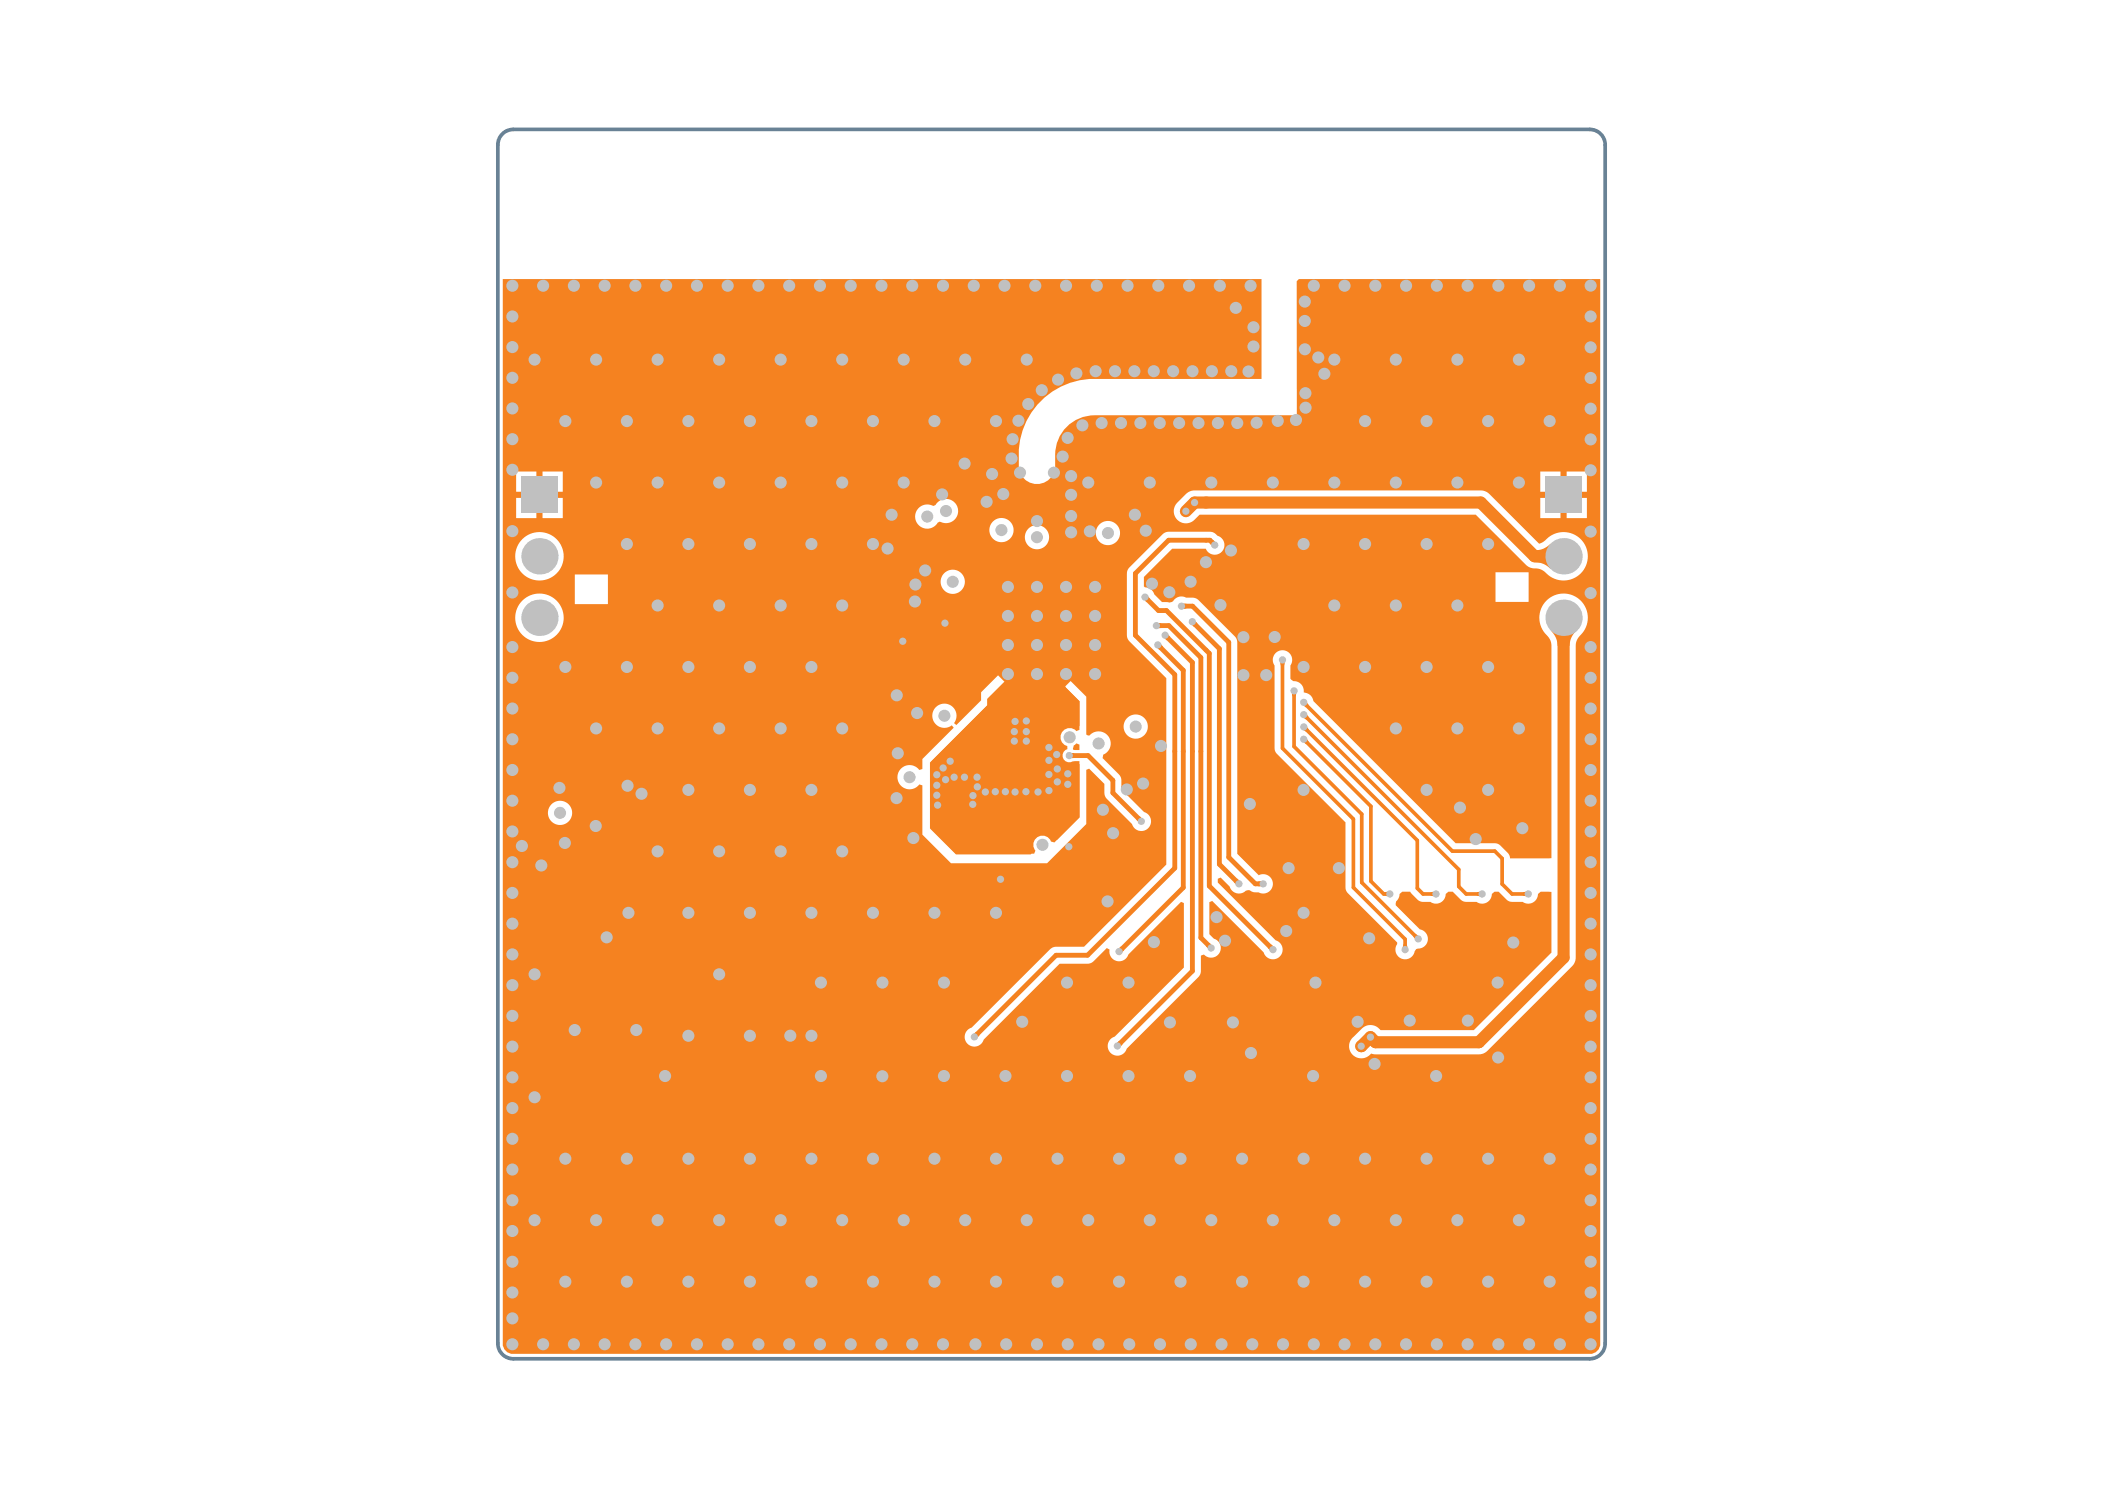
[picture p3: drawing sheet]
<svg xmlns="http://www.w3.org/2000/svg" width="297mm" height="210mm" viewBox="0 0 297 210" stroke-linecap="round" stroke-linejoin="round" font-family="sans-serif">
<path d="M72.4 18.3h151.9" fill="none" stroke="#698295" stroke-width=".51"/>
<path d="M72.4 18.3a2.18 2.18 0 0 0-2.1 2.1v169.1a2.17 2.17 0 0 0 2.1 2.2h151.9a2.17 2.17 0 0 0 2.2-2.2v-169.1a2.17 2.17 0 0 0-2.2-2.1" fill="none" stroke="#698295" stroke-width=".52"/>
<g fill="#f58220">
<path d="M151.5 105.1l.4-.2 .4 .1v.8h-.8l-.1-.1z"/>
<path d="M139.4 98.6l2.5-2.5h7.6l2.8 2.8v4.1l-.4 .1a1.29 1.29 0 0 0-2.1 .2 1.29 1.29 0 0 0 .8 1.9v.5a.96 .96 0 0 0-.6 1.3 .96 .96 0 0 0 1.4 .4h.9v7.9l-3.5 3.5-.5-.1a1.29 1.29 0 0 0-1.9-.7 1.29 1.29 0 0 0-.3 2l-.2 .4h-11l-3.5-3.5v-9.5l8-7.9z"/>
<path d="M161.6 84.7l.5-.5 .2 .3-.5 .5z"/>
<path d="M160.3 115.6l.5-.5 .3 .2-.6 .6z"/>
<path d="M151.3 106.2h.3v.7h-.3z"/>
<path d="M157.7 147l.2-.2 .5 .5-.2 .2z"/>
<path d="M157.9 133.7l.3-.2 .4 .5-.2 .2z"/>
<path d="M214.9 125.8h.4v.7l-.4-.1z"/>
<path d="M184 104.8l.5-.5 .2 .3-.4 .4z"/>
<path d="M184 103.1l.5-.5 .2 .3-.4 .4z"/>
<path d="M184 99.6l.5-.5 .2 .4-.4 .3z"/>
<path d="M182.2 97.8h.8l-.1 .4h-.6z"/>
<path d="M170.7 133l.2 .2-.5 .5-.2-.2z"/>
<path d="M184 101.3l.5-.5 .2 .4-.4 .3z"/>
<path d="M201.9 125.8h.4v.7l-.4-.1z"/>
<path d="M208.4 125.8h.4v.7l-.4-.1z"/>
<path d="M195.4 125.8h.4v.7l-.4-.1z"/>
<path d="M198 133.2h.5l.1 .4h-.7z"/>
<path d="M199.4 132.1l.4-.4 .3 .2-.5 .5z"/>
<path d="M164.4 90.1l.5-.5 .2 .2-.4 .5z"/>
<path d="M163.4 91.5l.5-.5 .2 .2-.5 .5z"/>
<path d="M163.5 87.9h.4v.7h-.4z"/>
<path d="M180.6 93.5h.7l-.1 .3h-.5z"/>
<path d="M174.1 124.4l.5-.5 .2 .3-.5 .5z"/>
<path d="M177.6 124.3h.3v.7h-.3z"/>
<path d="M178.9 133.7l.5-.5 .2 .2-.5 .6z"/>
<path d="M137.5 145.8l.2-.3 .5 .5-.2 .3z"/>
<path d="M168.3 88.2l.5-.5 .2 .2-.5 .5z"/>
<path d="M167.1 85.1l.3 .1v.6l-.3 .1z"/>
<path d="M170.7 76.6l.5-.4 .2 .2-.5 .5z"/>
<path d="M218.8 89h3.6a2.89 2.89 0 0 0-.9 2.1h-1.7a2.89 2.89 0 0 0-1-2.1z"/>
<path d="M216.7 77.6a2.87 2.87 0 0 0 2.1-.9v3.6a2.88 2.88 0 0 0-2.1-1z"/>
<path d="M70.9 39.4h107.1v14.1h-24.3a10.7 10.7 0 0 0-9.9 9.9v2.6a2.59 2.59 0 0 0 2.5 2.3 2.59 2.59 0 0 0 2.6-2.3 7.5 7.5 0 0 1 1.3-5.4 5.5 5.5 0 0 1 4.2-2h28.6v-18.9l.3-.3h42.5v150.1a1.43 1.43 0 0 1-1.2 1.5h-152.5a1.43 1.43 0 0 1-1.2-1.5zM76.6 66.5v2.9h2.8v-2.9zM72.8 66.5v2.9h2.9v-2.9zM221.1 66.5v2.9h2.8v-2.9zM217.3 66.5v2.9h2.9v-2.9zM129.6 71.7a1.71 1.71 0 0 0 .2 2.5 1.71 1.71 0 0 0 2.5-.5l.3-.1a1.72 1.72 0 0 0 2.4-.6 1.72 1.72 0 0 0-.6-2.4 1.72 1.72 0 0 0-2.4 .6l-.3 .2a1.8 1.8 0 0 0-2.1 .3zM76.6 70.2v2.9h2.8v-2.9zM72.8 70.2v2.9h2.9v-2.9zM221.1 70.2v2.9h2.8v-2.9zM217.3 70.2v2.9h2.9v-2.9zM139.6 74.8a1.71 1.71 0 0 0 3.4 0 1.71 1.71 0 0 0-3.4 0zM154.6 75.2a1.75 1.75 0 0 0 3.5 0 1.75 1.75 0 0 0-3.5 0zM144.6 75.8a1.71 1.71 0 0 0 3.4 0 1.71 1.71 0 0 0-3.4 0zM159.4 80l-.3 .5-.1 .4 .1 9.1 .3 .5 5.2 5.2v26.3l-11.6 11.6h-4l-.7 .2-11.2 11.1a1.39 1.39 0 0 0-.6 2.4 1.39 1.39 0 0 0 2.4-.7l10.6-10.7h4.3l.5-.3 1.9-1.9 .4 .3a1.39 1.39 0 0 0 1 1.6 1.39 1.39 0 0 0 1.7-1l7.4-7.4 .4 .2v9.1l-9.8 9.7a1.39 1.39 0 0 0-.6 2.3 1.39 1.39 0 0 0 2.3-.6l10.2-10.2 .2-.5 .1-2.4 .4-.2a1.38 1.38 0 0 0 2.2-.2 1.38 1.38 0 0 0-.9-2l-.5-.6v-4.5l.4-.2 7.2 7.2a1.39 1.39 0 0 0 2.3 .6 1.39 1.39 0 0 0-.6-2.3l-8.2-8.1v-.5l.4-.2 1.3 1.2a1.39 1.39 0 0 0 2.3 .6h.5a1.82 1.82 0 0 0 1.3 .3 1.37 1.37 0 0 0 2-1.2 1.37 1.37 0 0 0-2-1.2l-3-3.1v-30l-.4-.6-5.4-5.4a2.4 2.4 0 0 0-1.4-.1 1.39 1.39 0 0 0-1.9 .5l-.5 .2-1-.1-1.1-1a1.42 1.42 0 0 0-1.3-1l-.2-.2v-1.3l4-4h4.8a1.38 1.38 0 0 0 2.3 .4 1.38 1.38 0 0 0-.7-2.3l-.5-.4-.6-.1-6.2 .1-.4 .3zM72.7 78.5a3.4 3.4 0 0 0 6.8 0 3.4 3.4 0 0 0-6.8 0zM166.1 70.9a1.71 1.71 0 0 0 0 2.4 1.71 1.71 0 0 0 2.5 0l.7-.7h38.9l7.1 7.1a2.66 2.66 0 0 0 1.9 .5l.6 .3a3.6 3.6 0 0 0 5 .6 3.4 3.4 0 0 0 .2-5.1 3.4 3.4 0 0 0-5.1 .3l-.7 .4-7-7-.6-.4-.4-.1h-40.6l-.7 .1-.4 .2zM132.7 82.1a1.75 1.75 0 0 0 3.5 0 1.75 1.75 0 0 0-3.5 0zM211 80.7v4.2h4.7v-4.2zM81.1 81v4.2h4.7v-4.2zM72.7 87.1a3.4 3.4 0 0 0 6.8 0 3.4 3.4 0 0 0-6.8 0zM132.1 99.8a1.71 1.71 0 0 0-.1 2.3 1.71 1.71 0 0 0 2.3 .2l.3 .4-4.4 4.4v1.4l-.5 .1a1.71 1.71 0 0 0-2.5-.2 1.71 1.71 0 0 0 0 2.5 1.71 1.71 0 0 0 2.5-.2l.5 .1v6.9l4 4.1h13.6l5.5-5.6v-7.6l.4-.2 2.1 2.2 .1 1.4 .2 .6 3.6 3.6a1.39 1.39 0 0 0 2.3 .6 1.39 1.39 0 0 0-.6-2.3l-3.2-3.1v-1.3l-.1-.6-2.5-2.6 .1-.4a1.71 1.71 0 0 0 .7-2.6 1.71 1.71 0 0 0-2.7-.1l-.4-.2v-5.3l-2.2-2.2-.8 .7v.1l2 2v3.5l-.4 .2a1.71 1.71 0 0 0-2.3 .3 1.71 1.71 0 0 0 .1 2.3 .92 .92 0 0 1-.1 1 1.39 1.39 0 0 0 .4 1.5 1.39 1.39 0 0 0 1.6 .1h.7v7.5l-3.2 3.2-.5-.1a1.71 1.71 0 0 0-2.3-.7 1.71 1.71 0 0 0-.6 2.4l-.3 .4h-10.5l-3.7-3.6v-9.3l8.1-8.1v-.9l2.5-2.4-1-.9-2.4 2.4v1.1l-3.4 3.5-.4-.3a1.71 1.71 0 0 0-.2-2.3 1.71 1.71 0 0 0-2.3 .1zM158.6 102.5a1.71 1.71 0 0 0 3.4 0 1.71 1.71 0 0 0-3.4 0zM77.3 114.7a1.71 1.71 0 0 0 3.4 0 1.71 1.71 0 0 0-3.4 0zM180 92.1a1.37 1.37 0 0 0-.1 1.8v11.6l.1 .6 9.9 9.9v9.2l.1 .5 7.2 7.3v.2a1.37 1.37 0 0 0 .6 2 1.37 1.37 0 0 0 1.8-1 .96 .96 0 0 1 .9-.5 1.37 1.37 0 0 0 1-1.4 1.37 1.37 0 0 0-1.1-1.2l-3.4-3.4a.97 .97 0 0 1 .3-1l.2-.6 .4-.3h1.1l1.3 1.3 .5 .1h1a1.37 1.37 0 0 0 2.2-1.1l.4-.3h.6l1.4 1.3 .5 .1h1.5a1.37 1.37 0 0 0 2.1-1.1l.4-.3h.6l1.4 1.3 .5 .1h1.5a1.37 1.37 0 0 0 2.1-1.1l.4-.3h1.5v8.6l-10.9 10.9h-13.2a1.76 1.76 0 0 0-2.6-.2l-1.1 1.1a1.73 1.73 0 0 0-.2 2.6 1.73 1.73 0 0 0 2.6-.2l.6 .1h14.6l.6-.1 .6-.4 12.2-12.3 .3-.8v-44a2.36 2.36 0 0 1 .9-1.8 3.4 3.4 0 0 0-.6-4.8 3.4 3.4 0 0 0-4.8 .5 3.4 3.4 0 0 0 .6 4.9 1.94 1.94 0 0 1 .4 1.2v30h-5.8l-.1-.5-.2-.3-1.1-1-.4-.3-5.9-.1-20.1-20a1.43 1.43 0 0 0-1.3-1.2 1.38 1.38 0 0 0-1.5-1.6l-.4-.4v-1.8a1.37 1.37 0 0 0-.2-1.9 1.37 1.37 0 0 0-1.9 .1z"/>
</g>
<path d="M171.4 76.9l-.7-.7h-5.8l-4.7 4.7v8.7l5.6 5.6v27.3l-12.3 12.2h-4.5l-11.5 11.6M161.6 84.2l1.9 1.9h1.1l6 6.1v32.8l9 9M163.2 88.3h1.7l4.6 4.5v39.5l1.4 1.4M163.4 91l3.6 3.6v30.6l-9.1 9M164.4 89.6l3.9 3.8v43.6l-10.6 10.6M166.7 85.5h1.6l5.1 5.1v30.3l3.7 3.8h1.1M168.2 87.7l3.9 3.8v30.4l2.7 2.8M150.9 106.6h2.6l3.5 3.5v1.8l4.1 4" fill="none" stroke="#f58220" stroke-width=".68"/>
<path d="M181 93.1v12.4l10 10v9.7l7.3 7.3v1.5M182.6 97.5v7.8l9.6 9.5v9.7l7.9 7.9M184 99.1l20.9 21h6l1.1 1v3.6l1.4 1.4h2.3M184 102.5l16 16.1v6.7l.8 .8h1.8M184 104.3l9.4 9.4v10.6l1.9 1.8h.8M184 100.8l21.8 21.9v2.4l1.1 1h2.2" fill="none" stroke="#f58220" stroke-width=".52"/>
<path d="M167.3 72.1l1.3-1.2h40.4l7.5 7.6h4.1M220.6 87.1v48l-11.9 11.9h-14.6l-.7-.7-1.3 1.3" fill="none" stroke="#f58220" stroke-width="1.7"/>
<g fill="#c0c0c0">
<circle cx="148.7" cy="66.7" r=".85"/>
<circle cx="146.3" cy="73.5" r=".85"/>
<circle cx="143.9" cy="66.7" r=".85"/>
<circle cx="184.2" cy="57.5" r=".85"/>
<circle cx="186" cy="50.4" r=".85"/>
<circle cx="214.8" cy="116.8" r=".85"/>
<circle cx="176.4" cy="113.4" r=".85"/>
<circle cx="178.7" cy="95.2" r=".85"/>
<circle cx="214.3" cy="50.7" r=".85"/>
<circle cx="218.7" cy="59.4" r=".85"/>
<circle cx="214.3" cy="68.1" r=".85"/>
<circle cx="214.3" cy="102.8" r=".85"/>
<circle cx="218.7" cy="163.5" r=".85"/>
<circle cx="214.3" cy="172.1" r=".85"/>
<circle cx="218.7" cy="180.8" r=".85"/>
<circle cx="205.7" cy="50.7" r=".85"/>
<circle cx="210" cy="59.4" r=".85"/>
<circle cx="205.7" cy="68.1" r=".85"/>
<circle cx="210" cy="76.7" r=".85"/>
<circle cx="205.7" cy="85.4" r=".85"/>
<circle cx="210" cy="94.1" r=".85"/>
<circle cx="205.7" cy="102.8" r=".85"/>
<circle cx="210" cy="111.4" r=".85"/>
<circle cx="210" cy="163.5" r=".85"/>
<circle cx="205.7" cy="172.1" r=".85"/>
<circle cx="210" cy="180.8" r=".85"/>
<circle cx="197" cy="50.7" r=".85"/>
<circle cx="201.3" cy="59.4" r=".85"/>
<circle cx="197" cy="68.1" r=".85"/>
<circle cx="201.3" cy="76.7" r=".85"/>
<circle cx="197" cy="85.4" r=".85"/>
<circle cx="201.3" cy="94.1" r=".85"/>
<circle cx="197" cy="102.8" r=".85"/>
<circle cx="201.3" cy="111.4" r=".85"/>
<circle cx="201.3" cy="163.5" r=".85"/>
<circle cx="197" cy="172.1" r=".85"/>
<circle cx="201.3" cy="180.8" r=".85"/>
<circle cx="188.3" cy="50.7" r=".85"/>
<circle cx="192.6" cy="59.4" r=".85"/>
<circle cx="188.3" cy="68.1" r=".85"/>
<circle cx="192.6" cy="76.7" r=".85"/>
<circle cx="188.3" cy="85.4" r=".85"/>
<circle cx="192.6" cy="94.1" r=".85"/>
<circle cx="192.6" cy="163.5" r=".85"/>
<circle cx="188.3" cy="172.1" r=".85"/>
<circle cx="192.6" cy="180.8" r=".85"/>
<circle cx="179.6" cy="68.1" r=".85"/>
<circle cx="183.9" cy="76.7" r=".85"/>
<circle cx="183.9" cy="94.1" r=".85"/>
<circle cx="183.9" cy="111.4" r=".85"/>
<circle cx="183.9" cy="128.8" r=".85"/>
<circle cx="183.9" cy="163.5" r=".85"/>
<circle cx="179.6" cy="172.1" r=".85"/>
<circle cx="183.9" cy="180.8" r=".85"/>
<circle cx="170.9" cy="68.1" r=".85"/>
<circle cx="175.3" cy="163.5" r=".85"/>
<circle cx="170.9" cy="172.1" r=".85"/>
<circle cx="175.3" cy="180.8" r=".85"/>
<circle cx="162.2" cy="68.1" r=".85"/>
<circle cx="166.6" cy="163.5" r=".85"/>
<circle cx="162.2" cy="172.1" r=".85"/>
<circle cx="166.6" cy="180.8" r=".85"/>
<circle cx="153.6" cy="68.1" r=".85"/>
<circle cx="157.9" cy="163.5" r=".85"/>
<circle cx="153.6" cy="172.1" r=".85"/>
<circle cx="157.9" cy="180.8" r=".85"/>
<circle cx="144.9" cy="50.7" r=".85"/>
<circle cx="149.2" cy="163.5" r=".85"/>
<circle cx="144.9" cy="172.1" r=".85"/>
<circle cx="149.2" cy="180.8" r=".85"/>
<circle cx="136.2" cy="50.7" r=".85"/>
<circle cx="140.5" cy="59.4" r=".85"/>
<circle cx="140.5" cy="128.8" r=".85"/>
<circle cx="140.5" cy="163.5" r=".85"/>
<circle cx="136.2" cy="172.1" r=".85"/>
<circle cx="140.5" cy="180.8" r=".85"/>
<circle cx="127.5" cy="50.7" r=".85"/>
<circle cx="131.9" cy="59.4" r=".85"/>
<circle cx="127.5" cy="68.1" r=".85"/>
<circle cx="131.9" cy="128.8" r=".85"/>
<circle cx="131.9" cy="163.5" r=".85"/>
<circle cx="127.5" cy="172.1" r=".85"/>
<circle cx="131.9" cy="180.8" r=".85"/>
<circle cx="118.8" cy="50.7" r=".85"/>
<circle cx="123.2" cy="59.4" r=".85"/>
<circle cx="118.8" cy="68.1" r=".85"/>
<circle cx="123.2" cy="76.7" r=".85"/>
<circle cx="118.8" cy="85.4" r=".85"/>
<circle cx="118.8" cy="102.8" r=".85"/>
<circle cx="118.8" cy="120.1" r=".85"/>
<circle cx="123.2" cy="128.8" r=".85"/>
<circle cx="123.2" cy="163.5" r=".85"/>
<circle cx="118.8" cy="172.1" r=".85"/>
<circle cx="123.2" cy="180.8" r=".85"/>
<circle cx="110.2" cy="50.7" r=".85"/>
<circle cx="114.5" cy="59.4" r=".85"/>
<circle cx="110.2" cy="68.1" r=".85"/>
<circle cx="114.5" cy="76.7" r=".85"/>
<circle cx="110.2" cy="85.4" r=".85"/>
<circle cx="114.5" cy="94.1" r=".85"/>
<circle cx="110.2" cy="102.8" r=".85"/>
<circle cx="114.5" cy="111.4" r=".85"/>
<circle cx="110.2" cy="120.1" r=".85"/>
<circle cx="114.5" cy="128.8" r=".85"/>
<circle cx="114.5" cy="146.1" r=".85"/>
<circle cx="114.5" cy="163.5" r=".85"/>
<circle cx="110.2" cy="172.1" r=".85"/>
<circle cx="114.5" cy="180.8" r=".85"/>
<circle cx="101.5" cy="50.7" r=".85"/>
<circle cx="105.8" cy="59.4" r=".85"/>
<circle cx="101.5" cy="68.1" r=".85"/>
<circle cx="105.8" cy="76.7" r=".85"/>
<circle cx="101.5" cy="85.4" r=".85"/>
<circle cx="105.8" cy="94.1" r=".85"/>
<circle cx="101.5" cy="102.8" r=".85"/>
<circle cx="105.8" cy="111.4" r=".85"/>
<circle cx="101.5" cy="120.1" r=".85"/>
<circle cx="105.8" cy="128.8" r=".85"/>
<circle cx="101.5" cy="137.4" r=".85"/>
<circle cx="105.8" cy="146.1" r=".85"/>
<circle cx="105.8" cy="163.5" r=".85"/>
<circle cx="101.5" cy="172.1" r=".85"/>
<circle cx="105.8" cy="180.8" r=".85"/>
<circle cx="92.8" cy="50.7" r=".85"/>
<circle cx="97.1" cy="59.4" r=".85"/>
<circle cx="92.8" cy="68.1" r=".85"/>
<circle cx="97.1" cy="76.7" r=".85"/>
<circle cx="92.8" cy="85.4" r=".85"/>
<circle cx="97.1" cy="94.1" r=".85"/>
<circle cx="92.8" cy="102.8" r=".85"/>
<circle cx="97.1" cy="111.4" r=".85"/>
<circle cx="92.8" cy="120.1" r=".85"/>
<circle cx="97.1" cy="128.8" r=".85"/>
<circle cx="97.1" cy="146.1" r=".85"/>
<circle cx="97.1" cy="163.5" r=".85"/>
<circle cx="92.8" cy="172.1" r=".85"/>
<circle cx="97.1" cy="180.8" r=".85"/>
<circle cx="84.1" cy="50.7" r=".85"/>
<circle cx="88.5" cy="59.4" r=".85"/>
<circle cx="84.1" cy="68.1" r=".85"/>
<circle cx="88.5" cy="76.7" r=".85"/>
<circle cx="88.5" cy="94.1" r=".85"/>
<circle cx="84.1" cy="102.8" r=".85"/>
<circle cx="88.5" cy="163.5" r=".85"/>
<circle cx="84.1" cy="172.1" r=".85"/>
<circle cx="88.5" cy="180.8" r=".85"/>
<circle cx="75.4" cy="50.7" r=".85"/>
<circle cx="79.8" cy="59.4" r=".85"/>
<circle cx="79.8" cy="94.1" r=".85"/>
<circle cx="75.4" cy="137.4" r=".85"/>
<circle cx="75.4" cy="154.8" r=".85"/>
<circle cx="79.8" cy="163.5" r=".85"/>
<circle cx="75.4" cy="172.1" r=".85"/>
<circle cx="79.8" cy="180.8" r=".85"/>
<circle cx="172.9" cy="132.7" r=".85"/>
<circle cx="163.8" cy="105.2" r=".85"/>
<circle cx="172.2" cy="85.4" r=".85"/>
<circle cx="165" cy="83.5" r=".85"/>
<circle cx="171.4" cy="76.9" r=".51"/>
<circle cx="166.7" cy="85.5" r=".51"/>
<circle cx="175.5" cy="95.2" r=".85"/>
<circle cx="168.2" cy="87.7" r=".51"/>
<circle cx="175.5" cy="89.9" r=".85"/>
<circle cx="137.5" cy="146.3" r=".51"/>
<circle cx="179.6" cy="134" r=".51"/>
<circle cx="181.5" cy="131.3" r=".85"/>
<circle cx="181.8" cy="122.5" r=".85"/>
<circle cx="193.2" cy="132.4" r=".85"/>
<circle cx="191.6" cy="144.1" r=".85"/>
<circle cx="171.7" cy="129.4" r=".85"/>
<circle cx="174" cy="144.2" r=".85"/>
<circle cx="179.9" cy="89.9" r=".85"/>
<circle cx="178.2" cy="124.7" r=".51"/>
<circle cx="174.8" cy="124.7" r=".51"/>
<circle cx="181" cy="93.1" r=".51"/>
<circle cx="162.6" cy="82.3" r=".85"/>
<circle cx="163.2" cy="88.3" r=".51"/>
<circle cx="163.4" cy="91" r=".51"/>
<circle cx="164.4" cy="89.6" r=".51"/>
<circle cx="154.5" cy="82.8" r=".85"/>
<circle cx="154.5" cy="86.9" r=".85"/>
<circle cx="154.5" cy="91" r=".85"/>
<circle cx="154.5" cy="95.1" r=".85"/>
<circle cx="150.4" cy="82.8" r=".85"/>
<circle cx="150.4" cy="86.9" r=".85"/>
<circle cx="150.4" cy="91" r=".85"/>
<circle cx="150.4" cy="95.1" r=".85"/>
<circle cx="146.3" cy="82.8" r=".85"/>
<circle cx="146.3" cy="86.9" r=".85"/>
<circle cx="146.3" cy="91" r=".85"/>
<circle cx="146.3" cy="95.1" r=".85"/>
<circle cx="142.2" cy="82.8" r=".85"/>
<circle cx="142.2" cy="86.9" r=".85"/>
<circle cx="142.2" cy="95.1" r=".85"/>
<circle cx="142.2" cy="91" r=".85"/>
<circle cx="185.6" cy="138.6" r=".85"/>
<circle cx="211.3" cy="138.6" r=".85"/>
<circle cx="159.2" cy="138.6" r=".85"/>
<circle cx="150.6" cy="138.6" r=".85"/>
<circle cx="124.5" cy="138.6" r=".85"/>
<circle cx="133.2" cy="138.6" r=".85"/>
<circle cx="115.8" cy="138.6" r=".85"/>
<circle cx="115.8" cy="151.8" r=".85"/>
<circle cx="133.2" cy="151.8" r=".85"/>
<circle cx="202.7" cy="151.8" r=".85"/>
<circle cx="176.5" cy="148.5" r=".85"/>
<circle cx="156.3" cy="127.2" r=".85"/>
<circle cx="165.1" cy="144.2" r=".85"/>
<circle cx="144.2" cy="144.1" r=".85"/>
<circle cx="211.4" cy="149.2" r=".85"/>
<circle cx="207.1" cy="144" r=".85"/>
<circle cx="213.5" cy="133" r=".85"/>
<circle cx="198.9" cy="144" r=".85"/>
<circle cx="193.4" cy="146.3" r=".51"/>
<circle cx="192.1" cy="147.6" r=".51"/>
<circle cx="72.3" cy="83.6" r=".85"/>
<circle cx="72.3" cy="74.9" r=".85"/>
<circle cx="72.3" cy="62" r=".85"/>
<circle cx="72.3" cy="66.3" r=".85"/>
<circle cx="72.3" cy="53.3" r=".85"/>
<circle cx="72.3" cy="57.6" r=".85"/>
<circle cx="176.9" cy="46.2" r=".85"/>
<circle cx="176.5" cy="40.3" r=".85"/>
<circle cx="189.7" cy="40.3" r=".85"/>
<circle cx="185.4" cy="40.3" r=".85"/>
<circle cx="184.1" cy="45.3" r=".85"/>
<circle cx="184.1" cy="42.5" r=".85"/>
<circle cx="224.5" cy="83.7" r=".85"/>
<circle cx="224.5" cy="75" r=".85"/>
<circle cx="224.5" cy="66.3" r=".85"/>
<circle cx="224.5" cy="53.3" r=".85"/>
<circle cx="224.5" cy="57.6" r=".85"/>
<circle cx="224.5" cy="49" r=".85"/>
<circle cx="224.5" cy="62" r=".85"/>
<circle cx="176.9" cy="48.9" r=".85"/>
<circle cx="180.3" cy="59.4" r=".85"/>
<circle cx="182.9" cy="59.2" r=".85"/>
<circle cx="184.1" cy="49.3" r=".85"/>
<circle cx="173.7" cy="52.4" r=".85"/>
<circle cx="171" cy="52.4" r=".85"/>
<circle cx="168.3" cy="52.4" r=".85"/>
<circle cx="165.5" cy="52.4" r=".85"/>
<circle cx="162.8" cy="52.4" r=".85"/>
<circle cx="160.1" cy="52.4" r=".85"/>
<circle cx="157.3" cy="52.4" r=".85"/>
<circle cx="154.6" cy="52.4" r=".85"/>
<circle cx="151.9" cy="52.7" r=".85"/>
<circle cx="149.3" cy="53.6" r=".85"/>
<circle cx="147" cy="55" r=".85"/>
<circle cx="145.1" cy="57" r=".85"/>
<circle cx="143.7" cy="59.4" r=".85"/>
<circle cx="142.9" cy="62" r=".85"/>
<circle cx="142.7" cy="64.7" r=".85"/>
<circle cx="150" cy="64.4" r=".85"/>
<circle cx="150.7" cy="61.8" r=".85"/>
<circle cx="152.7" cy="60" r=".85"/>
<circle cx="155.5" cy="59.7" r=".85"/>
<circle cx="158.2" cy="59.7" r=".85"/>
<circle cx="160.9" cy="59.7" r=".85"/>
<circle cx="163.7" cy="59.7" r=".85"/>
<circle cx="166.4" cy="59.7" r=".85"/>
<circle cx="169.1" cy="59.7" r=".85"/>
<circle cx="171.9" cy="59.7" r=".85"/>
<circle cx="174.6" cy="59.7" r=".85"/>
<circle cx="177.3" cy="59.6" r=".85"/>
<circle cx="176.2" cy="52.4" r=".85"/>
<circle cx="168.6" cy="70.9" r=".51"/>
<circle cx="167.3" cy="72.1" r=".51"/>
<circle cx="200.1" cy="132.4" r=".51"/>
<circle cx="208.2" cy="118.4" r=".85"/>
<circle cx="206" cy="113.9" r=".85"/>
<circle cx="188.9" cy="122.5" r=".85"/>
<circle cx="162.8" cy="132.9" r=".85"/>
<circle cx="198.3" cy="134" r=".51"/>
<circle cx="196.1" cy="126.1" r=".51"/>
<circle cx="209.1" cy="126.1" r=".51"/>
<circle cx="202.6" cy="126.1" r=".51"/>
<circle cx="184" cy="100.8" r=".51"/>
<circle cx="170.9" cy="133.7" r=".51"/>
<circle cx="182.6" cy="97.5" r=".51"/>
<circle cx="184" cy="99.1" r=".51"/>
<circle cx="184" cy="102.5" r=".51"/>
<circle cx="184" cy="104.3" r=".51"/>
<circle cx="167.8" cy="40.3" r=".85"/>
<circle cx="172.1" cy="40.3" r=".85"/>
<circle cx="159.1" cy="40.3" r=".85"/>
<circle cx="163.5" cy="40.3" r=".85"/>
<circle cx="215.7" cy="126.1" r=".51"/>
<circle cx="157.9" cy="134.2" r=".51"/>
<circle cx="224.5" cy="126" r=".85"/>
<circle cx="224.5" cy="121.6" r=".85"/>
<circle cx="224.5" cy="117.3" r=".85"/>
<circle cx="224.5" cy="130.3" r=".85"/>
<circle cx="215.8" cy="189.6" r=".85"/>
<circle cx="207.1" cy="189.6" r=".85"/>
<circle cx="202.8" cy="189.6" r=".85"/>
<circle cx="198.4" cy="189.6" r=".85"/>
<circle cx="194.1" cy="189.6" r=".85"/>
<circle cx="211.4" cy="189.6" r=".85"/>
<circle cx="194.1" cy="40.3" r=".85"/>
<circle cx="127.4" cy="90.5" r=".51"/>
<circle cx="133.3" cy="87.9" r=".51"/>
<circle cx="184.2" cy="55.5" r=".85"/>
<circle cx="198.4" cy="40.3" r=".85"/>
<circle cx="202.8" cy="40.3" r=".85"/>
<circle cx="207.1" cy="40.3" r=".85"/>
<circle cx="146.1" cy="40.3" r=".85"/>
<circle cx="141.7" cy="40.3" r=".85"/>
<circle cx="154.8" cy="40.3" r=".85"/>
<circle cx="150.4" cy="40.3" r=".85"/>
<circle cx="120" cy="40.3" r=".85"/>
<circle cx="115.7" cy="40.3" r=".85"/>
<circle cx="133.1" cy="40.3" r=".85"/>
<circle cx="137.4" cy="40.3" r=".85"/>
<circle cx="128.7" cy="40.3" r=".85"/>
<circle cx="124.4" cy="40.3" r=".85"/>
<circle cx="98.3" cy="40.3" r=".85"/>
<circle cx="102.7" cy="40.3" r=".85"/>
<circle cx="111.4" cy="40.3" r=".85"/>
<circle cx="107" cy="40.3" r=".85"/>
<circle cx="89.7" cy="40.3" r=".85"/>
<circle cx="94" cy="40.3" r=".85"/>
<circle cx="174.4" cy="43.4" r=".85"/>
<circle cx="159" cy="111.4" r=".85"/>
<circle cx="89.8" cy="145.3" r=".85"/>
<circle cx="81.1" cy="145.3" r=".85"/>
<circle cx="159.2" cy="151.8" r=".85"/>
<circle cx="141.9" cy="151.8" r=".85"/>
<circle cx="150.6" cy="151.8" r=".85"/>
<circle cx="167.9" cy="151.8" r=".85"/>
<circle cx="185.3" cy="151.8" r=".85"/>
<circle cx="194" cy="150.1" r=".85"/>
<circle cx="151.1" cy="67.2" r=".85"/>
<circle cx="151.1" cy="69.8" r=".85"/>
<circle cx="151.1" cy="72.8" r=".85"/>
<circle cx="124.5" cy="151.8" r=".85"/>
<circle cx="151.1" cy="75.1" r=".85"/>
<circle cx="186.9" cy="52.7" r=".85"/>
<circle cx="137.6" cy="189.6" r=".85"/>
<circle cx="142" cy="189.6" r=".85"/>
<circle cx="146.3" cy="189.6" r=".85"/>
<circle cx="150.7" cy="189.6" r=".85"/>
<circle cx="133.1" cy="189.6" r=".85"/>
<circle cx="128.7" cy="189.6" r=".85"/>
<circle cx="124.4" cy="189.6" r=".85"/>
<circle cx="120" cy="189.6" r=".85"/>
<circle cx="102.7" cy="189.6" r=".85"/>
<circle cx="107" cy="189.6" r=".85"/>
<circle cx="111.4" cy="189.6" r=".85"/>
<circle cx="115.7" cy="189.6" r=".85"/>
<circle cx="85.3" cy="189.6" r=".85"/>
<circle cx="89.7" cy="189.6" r=".85"/>
<circle cx="94" cy="189.6" r=".85"/>
<circle cx="98.3" cy="189.6" r=".85"/>
<circle cx="76.6" cy="189.6" r=".85"/>
<circle cx="81" cy="189.6" r=".85"/>
<circle cx="72.3" cy="178" r=".85"/>
<circle cx="72.3" cy="182.3" r=".85"/>
<circle cx="72.3" cy="186" r=".85"/>
<circle cx="72.3" cy="189.6" r=".85"/>
<circle cx="72.3" cy="160.6" r=".85"/>
<circle cx="72.3" cy="165" r=".85"/>
<circle cx="72.3" cy="169.3" r=".85"/>
<circle cx="72.3" cy="173.7" r=".85"/>
<circle cx="72.3" cy="152" r=".85"/>
<circle cx="72.3" cy="156.3" r=".85"/>
<circle cx="72.3" cy="134.6" r=".85"/>
<circle cx="72.3" cy="139" r=".85"/>
<circle cx="72.3" cy="143.3" r=".85"/>
<circle cx="72.3" cy="147.6" r=".85"/>
<circle cx="72.3" cy="117.3" r=".85"/>
<circle cx="72.3" cy="121.6" r=".85"/>
<circle cx="72.3" cy="126" r=".85"/>
<circle cx="72.3" cy="130.3" r=".85"/>
<circle cx="72.3" cy="108.6" r=".85"/>
<circle cx="72.3" cy="113" r=".85"/>
<circle cx="72.3" cy="91.3" r=".85"/>
<circle cx="72.3" cy="95.6" r=".85"/>
<circle cx="72.3" cy="99.9" r=".85"/>
<circle cx="72.3" cy="104.3" r=".85"/>
<circle cx="168" cy="189.6" r=".85"/>
<circle cx="163.7" cy="189.6" r=".85"/>
<circle cx="159.3" cy="189.6" r=".85"/>
<circle cx="155" cy="189.6" r=".85"/>
<circle cx="185.4" cy="189.6" r=".85"/>
<circle cx="181.1" cy="189.6" r=".85"/>
<circle cx="176.7" cy="189.6" r=".85"/>
<circle cx="172.4" cy="189.6" r=".85"/>
<circle cx="220.1" cy="189.6" r=".85"/>
<circle cx="189.7" cy="189.6" r=".85"/>
<circle cx="224.5" cy="178" r=".85"/>
<circle cx="224.5" cy="182.3" r=".85"/>
<circle cx="224.5" cy="185.8" r=".85"/>
<circle cx="224.5" cy="189.6" r=".85"/>
<circle cx="224.5" cy="160.6" r=".85"/>
<circle cx="224.5" cy="165" r=".85"/>
<circle cx="224.5" cy="169.3" r=".85"/>
<circle cx="224.5" cy="173.7" r=".85"/>
<circle cx="224.5" cy="143.3" r=".85"/>
<circle cx="224.5" cy="108.6" r=".85"/>
<circle cx="224.5" cy="113" r=".85"/>
<circle cx="224.5" cy="91.3" r=".85"/>
<circle cx="224.5" cy="95.6" r=".85"/>
<circle cx="224.5" cy="104.3" r=".85"/>
<circle cx="220.1" cy="40.3" r=".85"/>
<circle cx="215.8" cy="40.3" r=".85"/>
<circle cx="211.4" cy="40.3" r=".85"/>
<circle cx="224.5" cy="44.6" r=".85"/>
<circle cx="224.5" cy="40.3" r=".85"/>
<circle cx="72.3" cy="49" r=".85"/>
<circle cx="72.3" cy="44.6" r=".85"/>
<circle cx="85.3" cy="40.3" r=".85"/>
<circle cx="81" cy="40.3" r=".85"/>
<circle cx="76.6" cy="40.3" r=".85"/>
<circle cx="72.3" cy="40.3" r=".85"/>
<circle cx="93.9" cy="151.8" r=".85"/>
<circle cx="161.3" cy="110.5" r=".85"/>
<circle cx="155.6" cy="114.2" r=".85"/>
<circle cx="157.1" cy="117.5" r=".85"/>
<circle cx="141.6" cy="69.7" r=".85"/>
<circle cx="126.5" cy="98.1" r=".85"/>
<circle cx="129.4" cy="100.6" r=".85"/>
<circle cx="132.2" cy="110.8" r=".51"/>
<circle cx="132.2" cy="112.2" r=".51"/>
<circle cx="132.3" cy="113.6" r=".51"/>
<circle cx="126.7" cy="106.3" r=".85"/>
<circle cx="126.5" cy="112.6" r=".85"/>
<circle cx="128.9" cy="118.2" r=".85"/>
<circle cx="132.9" cy="69.7" r=".85"/>
<circle cx="139.2" cy="70.8" r=".85"/>
<circle cx="136.1" cy="65.4" r=".85"/>
<circle cx="137.3" cy="113.5" r=".51"/>
<circle cx="134.1" cy="107.4" r=".51"/>
<circle cx="133.1" cy="108.3" r=".51"/>
<circle cx="134.6" cy="109.6" r=".51"/>
<circle cx="136.1" cy="109.6" r=".51"/>
<circle cx="133.4" cy="110" r=".51"/>
<circle cx="137.3" cy="112.2" r=".51"/>
<circle cx="148" cy="105.4" r=".51"/>
<circle cx="148" cy="107.3" r=".51"/>
<circle cx="148" cy="109.3" r=".51"/>
<circle cx="148" cy="111.5" r=".51"/>
<circle cx="149.1" cy="106.4" r=".51"/>
<circle cx="149.2" cy="108.5" r=".51"/>
<circle cx="150.7" cy="109.2" r=".51"/>
<circle cx="149.2" cy="110.3" r=".51"/>
<circle cx="150.7" cy="110.6" r=".51"/>
<circle cx="144.8" cy="111.7" r=".51"/>
<circle cx="143.1" cy="103.2" r=".51"/>
<circle cx="143.1" cy="104.5" r=".51"/>
<circle cx="144.8" cy="104.5" r=".51"/>
<circle cx="144.8" cy="103.2" r=".51"/>
<circle cx="143.2" cy="101.8" r=".51"/>
<circle cx="144.8" cy="101.7" r=".51"/>
<circle cx="137.9" cy="109.6" r=".51"/>
<circle cx="137.9" cy="111" r=".51"/>
<circle cx="140.4" cy="111.7" r=".51"/>
<circle cx="141.9" cy="111.7" r=".51"/>
<circle cx="139" cy="111.7" r=".51"/>
<circle cx="132.2" cy="109.3" r=".51"/>
<circle cx="129.2" cy="82.5" r=".85"/>
<circle cx="129.1" cy="84.9" r=".85"/>
<circle cx="130.6" cy="80.5" r=".85"/>
<circle cx="125.2" cy="77.4" r=".85"/>
<circle cx="125.8" cy="72.6" r=".85"/>
<circle cx="153.8" cy="75" r=".85"/>
<circle cx="160.1" cy="72.6" r=".85"/>
<circle cx="161.7" cy="74.9" r=".85"/>
<circle cx="168" cy="82.1" r=".85"/>
<circle cx="170.2" cy="79.3" r=".85"/>
<circle cx="173.7" cy="77.7" r=".85"/>
<circle cx="141.2" cy="124" r=".51"/>
<circle cx="143.2" cy="111.7" r=".51"/>
<circle cx="146.5" cy="111.7" r=".51"/>
<circle cx="150.8" cy="119.4" r=".51"/>
<circle cx="140" cy="66.9" r=".85"/>
<circle cx="90.5" cy="112" r=".85"/>
<circle cx="88.6" cy="110.8" r=".85"/>
<circle cx="76.4" cy="122.1" r=".85"/>
<circle cx="85.6" cy="132.2" r=".85"/>
<circle cx="73.6" cy="119.3" r=".85"/>
<circle cx="84.1" cy="116.5" r=".85"/>
<circle cx="78.9" cy="111.1" r=".85"/>
<circle cx="79.7" cy="118.9" r=".85"/>
<circle cx="88.7" cy="128.8" r=".85"/>
<circle cx="111.5" cy="146.1" r=".85"/>
<circle cx="224.5" cy="99.9" r=".85"/>
<circle cx="157.7" cy="147.6" r=".51"/>
<circle cx="224.5" cy="147.6" r=".85"/>
<circle cx="224.5" cy="139" r=".85"/>
<circle cx="224.5" cy="134.6" r=".85"/>
<circle cx="224.5" cy="156.3" r=".85"/>
<circle cx="224.5" cy="152" r=".85"/>
<circle cx="79" cy="114.7" r=".85"/>
<circle cx="150.9" cy="106.6" r=".51"/>
<circle cx="161.1" cy="115.9" r=".51"/>
<circle cx="161.6" cy="84.2" r=".51"/>
<circle cx="160.3" cy="102.5" r=".85"/>
<circle cx="146.3" cy="75.8" r=".85"/>
<circle cx="141.3" cy="74.8" r=".85"/>
<circle cx="128.3" cy="109.6" r=".85"/>
<circle cx="133.5" cy="72.1" r=".85"/>
<circle cx="134.4" cy="82.1" r=".85"/>
<circle cx="133.3" cy="101" r=".85"/>
<circle cx="155" cy="104.9" r=".85"/>
<circle cx="150.9" cy="104" r=".85"/>
<circle cx="130.8" cy="72.9" r=".85"/>
<circle cx="156.3" cy="75.2" r=".85"/>
<circle cx="147.1" cy="119.2" r=".85"/>
<circle cx="76.1" cy="78.5" r="2.56"/>
<circle cx="76.1" cy="87.1" r="2.56"/>
<circle cx="220.6" cy="78.5" r="2.56"/>
<circle cx="220.6" cy="87.1" r="2.56"/>
</g>
<g fill="#c0c0c0">
<path d="M73.6 67.2h5.1v5.2h-5.1z" fill-rule="evenodd"/>
<path d="M218.1 67.2h5.1v5.2h-5.1z" fill-rule="evenodd"/>
</g>
</svg>
